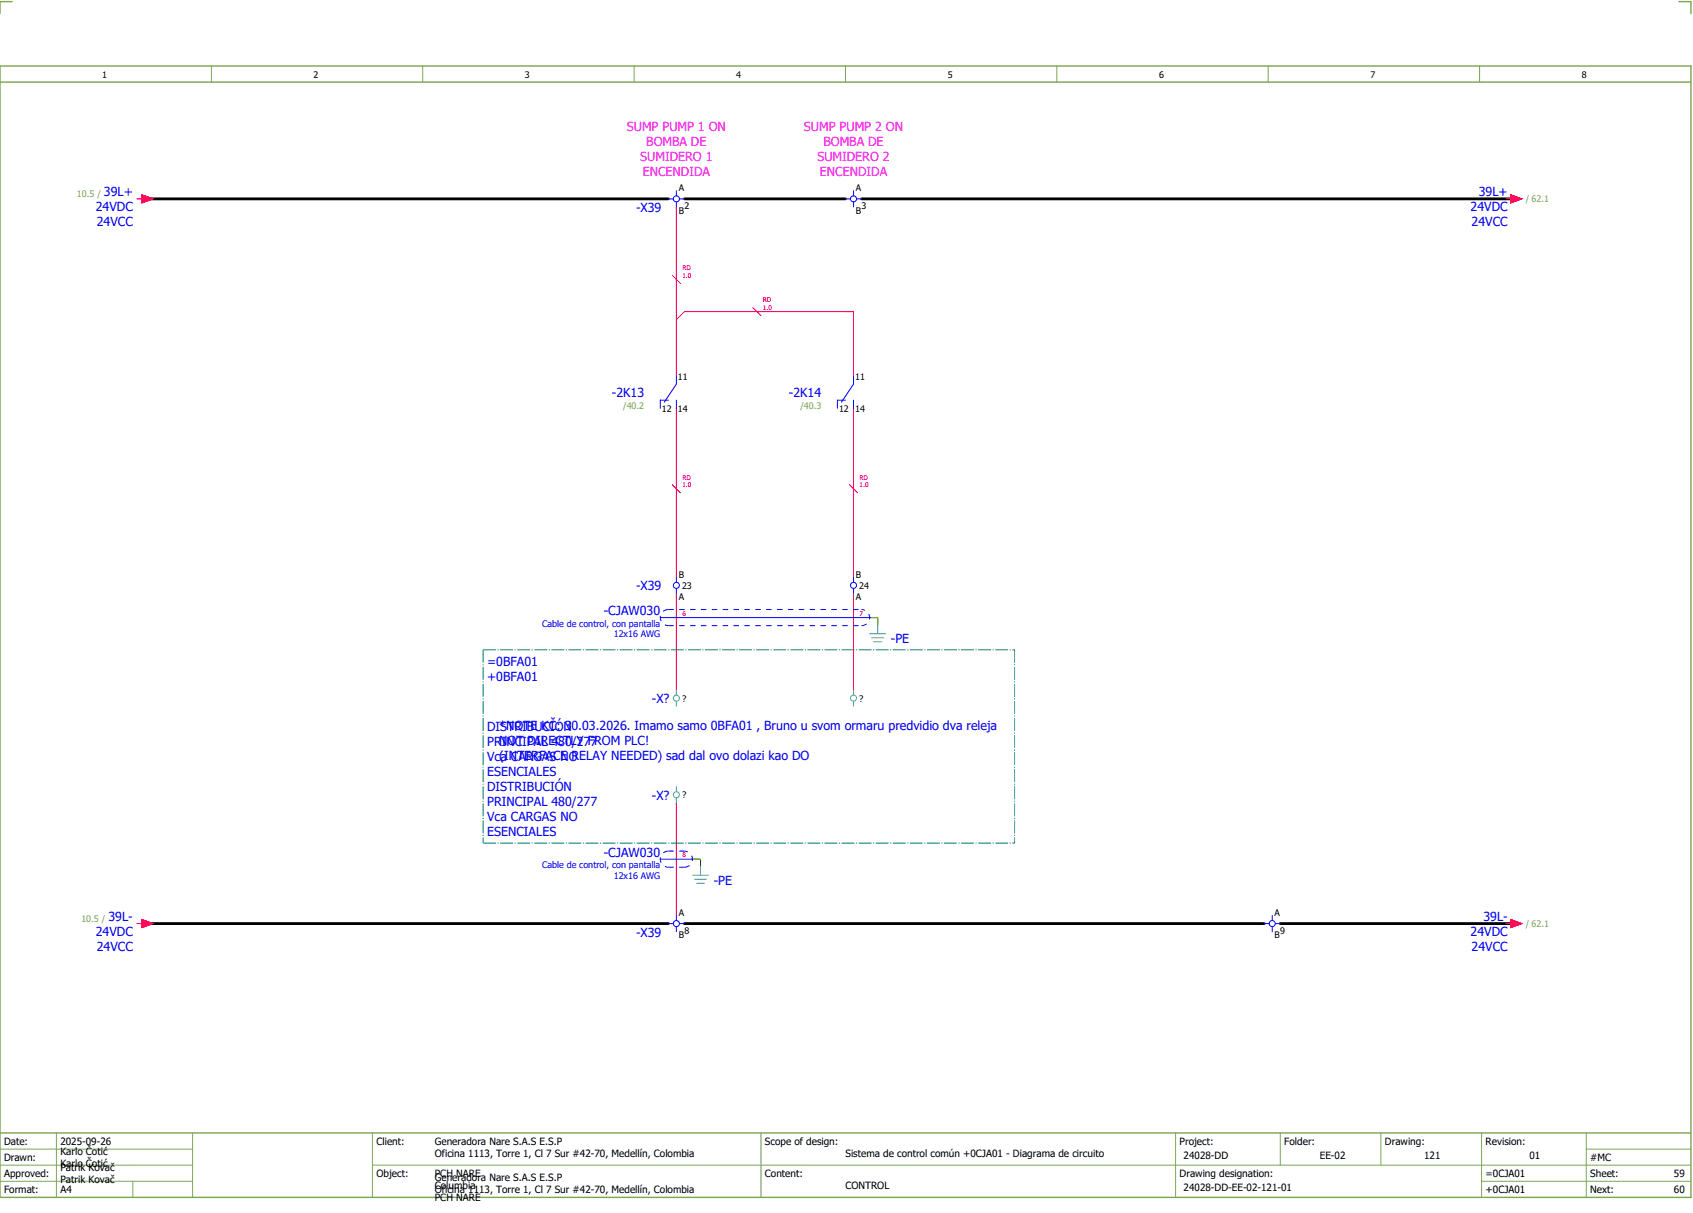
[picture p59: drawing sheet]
<svg xmlns="http://www.w3.org/2000/svg" width="421mm" height="301mm" viewBox="0 0 421 301" stroke-linecap="round" stroke-linejoin="round" font-family="sans-serif">
<defs><g id="words">
<g font-size="3.1" fill="#f0f">
<text x="155.7" y="32.5">SUMP PUMP 1 ON</text>
<text x="199.7" y="32.5">SUMP PUMP 2 ON</text>
<text x="159" y="40">SUMIDERO 1</text>
<text x="160.5" y="36.3">BOMBA DE</text>
<text x="203" y="40">SUMIDERO 2</text>
<text x="204.5" y="36.3">BOMBA DE</text>
<text x="159.6" y="43.8">ENCENDIDA</text>
<text x="203.6" y="43.8">ENCENDIDA</text>
</g>
<g font-size="3.1" fill="#00f">
<text x="23.8" y="52.5">24VDC</text>
<text x="25.8" y="48.8">39L+</text>
<text x="158" y="52.7">-X39</text>
<text x="365.3" y="52.5">24VDC</text>
<text x="367.3" y="48.8">39L+</text>
<text x="24" y="56.3">24VCC</text>
<text x="365.5" y="56.3">24VCC</text>
<text x="152" y="98.6">-2K13</text>
<text x="196" y="98.6">-2K14</text>
<text x="158" y="146.6">-X39</text>
<text x="150" y="152.8">-CJAW030</text>
<text x="221.3" y="159.7">-PE</text>
<text x="121" y="165.5">=0BFA01</text>
<text x="121" y="169.3">+0BFA01</text>
<text x="161.9" y="174.6">-X?</text>
<text x="121" y="181.5">DISTRIBUCIÓN</text>
<text x="121" y="185.3">PRINCIPAL 480/277</text>
<text x="124" y="181.3">*NOTE KČ: 30.03.2026. Imamo samo 0BFA01 , Bruno u svom ormaru predvidio dva releja</text>
<text x="124" y="185">NOT DIRECTLY FROM PLC!</text>
<text x="121" y="189">Vca CARGAS NO</text>
<text x="124" y="188.8">(INTERFACE RELAY NEEDED) sad dal ovo dolazi kao DO</text>
<text x="121" y="192.8">ESENCIALES</text>
<text x="121" y="196.5">DISTRIBUCIÓN</text>
<text x="121" y="200.3">PRINCIPAL 480/277</text>
<text x="161.9" y="198.6">-X?</text>
<text x="121" y="204">Vca CARGAS NO</text>
<text x="121" y="207.8">ESENCIALES</text>
<text x="150" y="212.8">-CJAW030</text>
<text x="177.3" y="219.7">-PE</text>
<text x="23.8" y="232.5">24VDC</text>
<text x="26.9" y="228.8">39L-</text>
<text x="158" y="232.7">-X39</text>
<text x="365.3" y="232.5">24VDC</text>
<text x="368.4" y="228.8">39L-</text>
<text x="24" y="236.3">24VCC</text>
<text x="365.5" y="236.3">24VCC</text>
</g>
<g font-size="2.5">
<text x="1" y="284.4">Date:</text>
<text x="15" y="286.9">Karlo Čotić</text>
<text x="15" y="284.4">2025-09-26</text>
<text x="93.5" y="284.4">Client:</text>
<text x="108" y="284.4">Generadora Nare S.A.S E.S.P</text>
<text x="108" y="287.4">Oficina 1113, Torre 1, Cl 7 Sur #42-70, Medellín, Colombia</text>
<text x="190" y="284.4">Scope of design:</text>
<text x="210" y="287.4">Sistema de control común +0CJA01 - Diagrama de circuito</text>
<text x="293" y="284.4">Project:</text>
<text x="294" y="287.9">24028-DD</text>
<text x="319" y="284.4">Folder:</text>
<text x="327.8" y="287.9">EE-02</text>
<text x="344" y="284.4">Drawing:</text>
<text x="353.7" y="287.9">121</text>
<text x="369" y="284.4">Revision:</text>
<text x="379.9" y="287.9">01</text>
<text x="1" y="288.4">Drawn:</text>
<text x="1" y="292.4">Approved:</text>
<text x="15" y="289.9">Karlo Čotić</text>
<text x="15" y="290.9">Patrik Kovač</text>
<text x="15" y="293.9">Patrik Kovač</text>
<text x="93.5" y="292.4">Object:</text>
<text x="108" y="293.4">Generadora Nare S.A.S E.S.P</text>
<text x="108" y="292.4">PCH NARE</text>
<text x="190" y="292.4">Content:</text>
<text x="293" y="292.4">Drawing designation:</text>
<text x="369" y="292.4">=0CJA01</text>
<text x="395" y="292.4">Sheet:</text>
<text x="395" y="288.4">#MC</text>
<text x="415.8" y="292.4">59</text>
<text x="1" y="296.4">Format:</text>
<text x="15" y="296.4">A4</text>
<text x="108" y="296.4">Oficina 1113, Torre 1, Cl 7 Sur #42-70, Medellín, Colombia</text>
<text x="108" y="295.4">Columbia</text>
<text x="108" y="298.4">PCH NARE</text>
<text x="210" y="295.4">CONTROL</text>
<text x="294" y="295.9">24028-DD-EE-02-121-01</text>
<text x="369" y="296.4">+0CJA01</text>
<text x="395" y="296.4">Next:</text>
<text x="415.8" y="296.4">60</text>
</g>
<g font-size="2.2">
<text x="25.4" y="19.4">1</text>
<text x="77.9" y="19.4">2</text>
<text x="130.4" y="19.4">3</text>
<text x="182.9" y="19.4">4</text>
<text x="235.4" y="19.4">5</text>
<text x="287.9" y="19.4">6</text>
<text x="340.4" y="19.4">7</text>
<text x="392.9" y="19.4">8</text>
<text x="168.6" y="47.5">A</text>
<text x="212.6" y="47.5">A</text>
<text x="168.6" y="53">B</text>
<text x="170" y="52">2</text>
<text x="212.6" y="53">B</text>
<text x="214" y="52">3</text>
<text x="168.4" y="94.3">11</text>
<text x="212.4" y="94.3">11</text>
<text x="164.4" y="102.2">12</text>
<text x="168.4" y="102.2">14</text>
<text x="208.4" y="102.2">12</text>
<text x="212.4" y="102.2">14</text>
<text x="168.6" y="143.5">B</text>
<text x="212.6" y="143.5">B</text>
<text x="168.6" y="149">A</text>
<text x="169.4" y="146.3">23</text>
<text x="212.6" y="149">A</text>
<text x="213.4" y="146.3">24</text>
<text x="169.4" y="174.3">?</text>
<text x="213.4" y="174.3">?</text>
<text x="169.4" y="198.3">?</text>
<text x="168.6" y="227.5">A</text>
<text x="316.6" y="227.5">A</text>
<text x="168.6" y="233">B</text>
<text x="170" y="232">8</text>
<text x="316.6" y="233">B</text>
<text x="318" y="232">9</text>
</g>
<g font-size="2.2" fill="#7ca552">
<text x="19.1" y="48.9">10.5 /</text>
<text x="379" y="50.3">/ 62.1</text>
<text x="154.8" y="101.5">/40.2</text>
<text x="198.8" y="101.5">/40.3</text>
<text x="20.2" y="228.9">10.5 /</text>
<text x="379" y="230.3">/ 62.1</text>
</g>
<g font-size="2.2" fill="#00f">
<text x="134.6" y="155.6">Cable de control, con pantalla</text>
<text x="152.5" y="158.3">12x16 AWG</text>
<text x="134.6" y="215.6">Cable de control, con pantalla</text>
<text x="152.5" y="218.3">12x16 AWG</text>
</g>
<g font-size="1.6" fill="#f00">
<text x="169.5" y="69.1">1.0</text>
<text x="169.5" y="67.1">RD</text>
<text x="189.5" y="77.1">1.0</text>
<text x="189.5" y="75.1">RD</text>
<text x="169.5" y="119.1">RD</text>
<text x="213.5" y="119.1">RD</text>
<text x="169.5" y="121.1">1.0</text>
<text x="213.5" y="121.1">1.0</text>
<text x="169.5" y="152.9">6</text>
<text x="213.5" y="152.9">7</text>
<text x="169.5" y="212.9">8</text>
</g>
</g></defs>
<path d="M0 16.4h420v281h-420zM3 .4h-3v3M417 .4h3v3M0 20.4h420M0 281.4h420" fill="none" stroke="#7ca552" stroke-width=".35"/>
<g fill="none" stroke="#7ca552" stroke-width=".25">
<path d="M52.5 16.4v4M105 16.4v4M157.5 16.4v4M210 16.4v4M262.5 16.4v4M315 16.4v4M367.5 16.4v4M0 285.4h47.8M0 293.4h47.8M14 281.4v16M33 293.4v4M47.8 281.4v16"/>
<path d="M47.8 289.4h-47.8M92.5 281.4v16M92.5 289.4h327.5M189 281.4v16M292 281.4v15.8M318 281.4v8M343 281.4v8M368 281.4v15.8M368 293.4h52M394 285.4h26M394 281.4v15.8"/>
</g>
<g fill="none" stroke="#f00" stroke-width=".25">
<path d="M34 49.4h1.3M35.3 48.4l2.7 1-2.7 1zM168 51.4v42M374 49.4h1.2M375.2 48.4l2.8 1-2.8 1zM167 68.4l2 2M168 79.4l2-2h42v16M187 76.4l2 2M168 101.4v42M212 101.4v42M167 120.4l2 2M211 120.4l2 2"/>
<path d="M168 147.4v24M212 147.4v24M168 199.4v28M34 229.4h1.3M35.3 228.4l2.7 1-2.7 1zM374 229.4h1.2M375.2 228.4l2.8 1-2.8 1z"/>
</g>
<path d="M216 153.4h2M218 153.4v2M172 213.4h2M174 213.4v2" fill="none" stroke="#00be00" stroke-width=".25" stroke-dasharray="3.2 .4 .3 .4" stroke-linecap="butt"/>
<path d="M36 49.4h130M170 49.4h40M214 49.4h162M36 229.4h130M170 229.4h144M318 229.4h58" fill="none" stroke="#000" stroke-width=".7"/>
<path d="M120 161.4h132M120 161.4v48M252 161.4v48M120 209.4h132" fill="none" stroke="#007f7f" stroke-width=".25" stroke-dasharray="3.2 .4 .3 .4" stroke-linecap="butt"/>
<g fill="none" stroke="#00f" stroke-width=".25">
<path d="M166 49.4h1.3M168 47.4v1.2M168 50.1v1.3M168.7 49.4h1.3M210 49.4h1.3M212 47.4v1.2M212 50.1v1.3M212.8 49.4h1.2M166 99.4h-2v2M168 99.4v2M168 93.4v2l-3 4.5M210 99.4h-2v2"/>
<path d="M212 99.4v2M212 93.4v2l-3 4.5M164 153.4h52M168 143.4v1.2M168 146.1v1.3M212 143.4v1.2M212 146.1v1.3M164 213.4h8M166 229.4h1.3M168 227.4v1.2M168 230.1v1.3M168.7 229.4h1.3"/>
<path d="M314 229.4h1.2M316 227.4v1.2M316 230.1v1.3M316.8 229.4h1.2"/>
<circle cx="168" cy="49.4" r=".75"/>
<circle cx="212" cy="49.4" r=".75"/>
<circle cx="168" cy="145.4" r=".75"/>
<circle cx="212" cy="145.4" r=".75"/>
<circle cx="168" cy="229.4" r=".75"/>
<circle cx="316" cy="229.4" r=".75"/>
</g>
<g fill="none" stroke="#52a5a5" stroke-width=".25">
<path d="M216 157.4h4M216.5 158.4h3M217 159.4h2M218 155.4v2M168 171.4v1.2M168 174.1v1.3M212 171.4v1.2M212 174.1v1.3M168 195.4v1.2M168 198.1v1.3M172 217.4h4M172.5 218.4h3"/>
<path d="M173 219.4h2M174 215.4v2"/>
<circle cx="168" cy="173.4" r=".75"/>
<circle cx="212" cy="173.4" r=".75"/>
<circle cx="168" cy="197.4" r=".75"/>
</g>
<path d="M166 155.4h48M166 151.4h48M166 151.4a2 2 0 0 0-2 2 2 2 0 0 0 2 2M214 155.4a2 2 0 0 0 2-2 2 2 0 0 0-2-2M166 215.4h4M166 211.4h4M166 211.4a2 2 0 0 0-2 2 2 2 0 0 0 2 2M170 215.4a2 2 0 0 0 2-2 2 2 0 0 0-2-2" fill="none" stroke="#00f" stroke-width=".25" stroke-dasharray="1.4 1.4" stroke-linecap="butt"/>
<g fill="#f00" stroke="#f00" stroke-width=".25">
<path d="M375.2 48.4l2.8 1-2.8 1z"/>
<path d="M375.2 228.4l2.8 1-2.8 1z"/>
<path d="M35.3 228.4l2.7 1-2.7 1z"/>
<path d="M35.3 48.4l2.7 1-2.7 1z"/>
</g>
<use href="#words"/>
</svg>
